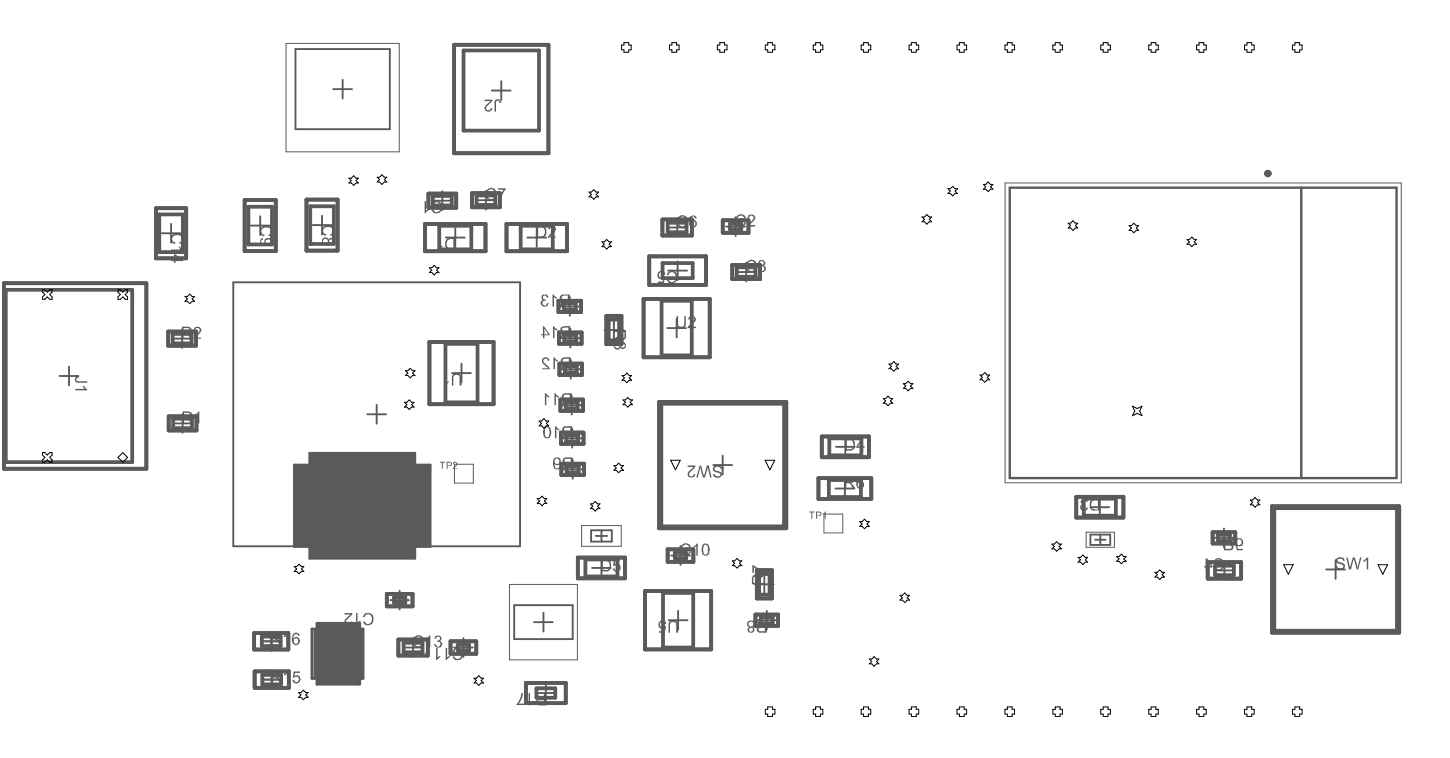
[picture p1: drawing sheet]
<svg xmlns="http://www.w3.org/2000/svg" width="256mm" height="134mm" viewBox="0 0 256 134" stroke-linecap="round" stroke-linejoin="round" font-family="sans-serif">
<g fill="none" stroke="#5a5a5a" stroke-width=".33">
<path d="M41.1 49.8h50.6v46.6h-50.6zM98.8 54.1h3.4M98.9 59.6h3.4M100.5 52.4v3.3M100.6 58v3.3M64.8 73.1h3.3M66.4 71.4v3.3M99 65.1h3.3M99.2 71.5h3.3M99.3 77.3h3.3M100.7 63.5v3.3M100.8 69.8v3.3"/>
<path d="M100.9 75.6v3.4M99.4 82.8h3.3M101 81.1v3.4M192.3 89.5h3.4M192.3 94.3h3.5v1.8h-3.5zM193.2 95.2h1.8M194 87.8v3.3M194.1 94.3v1.8M214.2 94.9h3.4M215.9 93.2v3.3M216 99v3.3M214.3 100.6h3.3"/>
</g>
<g fill="none" stroke="#5a5a5a" stroke-width=".66">
<path d="M98.5 53.1h4v2h-4zM98.6 58.6h4v2h-4zM99.5 53.5h2.1v1.1h-2.1zM99.5 59.1h2.1v1.1h-2.1zM98.7 64.1h4v2h-4zM98.8 70.5h4v2h-4zM98.9 76.3h4v2h-4zM99.6 64.6h2.1v1.1h-2.1zM99.8 70.9h2.1v1.1h-2.1zM99.9 76.8h2.1v1h-2.1zM99 81.8h4v2h-4zM100 82.2h2.1v1.1h-2.1z"/>
<path d="M189.8 87.6h8.4v3.7h-8.4zM191.2 88h5.6v3h-5.6zM213 99.2h5.9v2.9h-5.9zM213.9 93.9h4v2h-4zM214.3 99.8h3.3v1.6h-3.3zM214.8 94.3h2.1v1.1h-2.1z"/>
</g>
<path d="M191.6 93.9h5v2.6h-5z" fill="none" stroke="#5a5a5a" stroke-width=".18"/>
<g fill="#5a5a5a">
<path d="M97.5 57.5h.2l.4 .5h.2v.4l-.5-.4v1.6h-.3z"/>
<path d="M97.9 75.2h.2l.2 .3 .3 .2v.2l-.5-.3v1.7h-.2z"/>
<path d="M97.8 69.4h.2l.4 .5h.2v.3l-.5-.3v1.6h-.3z"/>
<path d="M96.1 69.4h.2l.3 .4 .3 .1v.3l-.5-.3v1.6h-.3z"/>
<path d="M97.6 63l.3 .1 .1 .3 .4 .1v.4l-.5-.4v1.6h-.3z"/>
<path d="M95.6 63.4a.73 .73 0 0 1 .8-.4 .73 .73 0 0 1 .6 .6l-.4 .1a.39 .39 0 0 0-.6-.3 .39 .39 0 0 0 0 .6l.9 .8 .1 .3h-1.4v-.1h1l-.2-.4a1.11 1.11 0 0 1-.8-1.2z"/>
<path d="M97.5 52h.1l.3 .3 .3 .2-.1 .2-.4-.3v1.7h-.2z"/>
<path d="M95.5 52.2a.74 .74 0 0 1 1.2 .1v.2h-.3a.35 .35 0 0 0-.3-.4 .35 .35 0 0 0-.3 .4 .35 .35 0 0 0 .4 .3l.1 .3a.41 .41 0 0 0-.6 .1 .41 .41 0 0 0 .2 .6 .41 .41 0 0 0 .5-.2l.1-.1h.3a.69 .69 0 0 1-1 .6 .69 .69 0 0 1-.2-1.1l.2-.1a.51 .51 0 0 1-.3-.7z"/>
<path d="M190.7 88.2a.66 .66 0 0 1 .7-.2 .66 .66 0 0 1 .5 .5h-.3a.35 .35 0 0 0-.4-.3 .35 .35 0 0 0-.3 .4 .35 .35 0 0 0 .5 .3v.2a.43 .43 0 0 0-.6 .3 .43 .43 0 0 0 .3 .5 .43 .43 0 0 0 .5-.4h.3a.67 .67 0 0 1-.9 .6 .67 .67 0 0 1-.3-1.1h.3l-.2-.2a.36 .36 0 0 1-.1-.6z"/>
<path d="M214.3 98.7a.97 .97 0 0 1 1.1-.2 .97 .97 0 0 1 .5 1 .96 .96 0 0 1-.6 1.1 .96 .96 0 0 1-1.1-.3l-.2-.4h.4a.64 .64 0 0 0 .6 .5 .64 .64 0 0 0 .6-.6 .77 .77 0 0 0-.1-.9 .77 .77 0 0 0-.9-.1l-.2 .4-.3-.1z"/>
<path d="M218 95.1a.75 .75 0 0 1 1.2 .2 .75 .75 0 0 1-.6 1.1l-.3-.2v.6h.9v.3h-1l-.3-1.1 .3-.1a.46 .46 0 0 0 .7 0 .46 .46 0 0 0-.1-.7 .36 .36 0 0 0-.5 0 .36 .36 0 0 0-.1 .3h-.3z"/>
<path d="M77.6 81.4h.9v.2h-.4v1.1h-.2v-1.1h-.3z"/>
<path d="M80 81.5h.1a.4 .4 0 0 1 .5 .1 .4 .4 0 0 1-.1 .6l-.4 .4 .6 .1h-.8v-.2l.4-.4a.25 .25 0 0 0 .2-.2 .25 .25 0 0 0-.2-.3 .25 .25 0 0 0-.2 .3h-.2z"/>
<path d="M142.8 90.2h.9v.2h-.4v1.1h-.2v-1.1h-.3z"/>
<path d="M145.1 90.6l.5-.4v1.3h-.1v-.9l-.3 .1z"/>
<path d="M99.2 58l.2-.2h.9v.7h-.6a.39 .39 0 0 1-.5-.1 .39 .39 0 0 1 0-.4zM98.9 57.8l-.1 .4 .2 .3 .4 .2-.8 .9h.4l.7-.9h.6v.9h.3v-2.1h-1.2z"/>
<path d="M96 58l.7 1h-.7zM95.8 57.5v1.5h-.4v.1h.4v.5h.2v-.5h1v-.1l-1.1-1.5z"/>
<path d="M99.5 75.6l.2-.2h.9v.7h-.9l-.2-.2zM99.2 75.4a.64 .64 0 0 0 .5 1l-.2 .1-.5 .8h.3l.7-.9h.6v.9h.3v-2.1h-1.3z"/>
<path d="M96.2 75.5a.43 .43 0 0 1 .6 0 .43 .43 0 0 1 .1 .5v.5a.42 .42 0 0 1-.4 .6 .42 .42 0 0 1-.4-.6zM95.9 75.4a1.71 1.71 0 0 0 .2 1.8 .72 .72 0 0 0 .8 0 .72 .72 0 0 0 .3-.7v-.1a1.19 1.19 0 0 0-.5-1.2h-.1a.46 .46 0 0 0-.6 .2z"/>
<path d="M99.4 69.8l.3-.2h.8v.7h-.6a.39 .39 0 0 1-.4-.1 .39 .39 0 0 1-.1-.4zM99.2 69.6l-.1 .4 .1 .4 .5 .1-.8 1h.3l.8-1h.5v1h.3v-2.1h-1.1z"/>
<path d="M99.6 81.1l.1-.2h1v.7h-1l-.1-.2zM99.3 80.9a.64 .64 0 0 0 .5 1l-.2 .1-.5 .8h.3l.7-.9h.6v.9h.3v-2.1h-1.3z"/>
<path d="M98 80.9a.49 .49 0 0 1 .7 .4 .49 .49 0 0 1-.6 .6l-.3-.4zM97.6 81l-.1 .4a1.21 1.21 0 0 0 .6 1.4h.3a.43 .43 0 0 0 .5-.4h-.3a.46 .46 0 0 1-.5 .2 .46 .46 0 0 1-.3-.6v-.1a.69 .69 0 0 0 1-.1 .69 .69 0 0 0-.1-1l-.1-.1h-.5z"/>
<path d="M99.2 63.4l.3-.1h.8v.7h-.6a.39 .39 0 0 1-.4-.1 .39 .39 0 0 1-.1-.5zM99 63.3l-.1 .4 .2 .3 .4 .2-.8 .9h.4l.7-.9h.5v.9h.4v-2.1h-1.2z"/>
<path d="M99.2 52.2l1-.1v.8l-.9-.1a.33 .33 0 0 1-.3-.2 .33 .33 0 0 1 .2-.4zM98.8 52.2a.64 .64 0 0 0 .5 .9l-.3 .3-.4 .7h.3l.7-1h.6v1h.3v-2.1h-1.1a.46 .46 0 0 0-.6 .2z"/>
<path d="M192.6 88.4l.4-.2h.7v1.7h-.5a.84 .84 0 0 1-.6-1.4zM192.4 88.3v.1a1.04 1.04 0 0 0 .5 1.7h1.1v-2.2h-1z"/>
<path d="M212.9 98.9l.7 1h-.7zM212.7 98.5v1.4h-.3v.2h.3v.5h.2v-.5h1v-.2l-1-1.4z"/>
<path d="M216.1 96.1h.6a.37 .37 0 0 1 .6 .3 .37 .37 0 0 1-.5 .4h-.7zM215.9 95v2.1h.9a.57 .57 0 0 0 .8-.5 .57 .57 0 0 0-.6-.6l.8-1h-.4l-.7 .9h-.6v-.9z"/>
<path d="M79 81.6v.5l.3-.1a.22 .22 0 0 0 .2-.2 .22 .22 0 0 0-.2-.2zM78.8 81.4h.5a.39 .39 0 0 1 .4 .5 .39 .39 0 0 1-.5 .3h-.2v.5h-.2z"/>
<path d="M144.1 90.4v.5l.4-.1a.22 .22 0 0 0 .2-.2 .22 .22 0 0 0-.2-.2zM144 90.2h.5a.39 .39 0 0 1 .4 .5 .39 .39 0 0 1-.5 .3h-.3v.5h-.1z"/>
</g>
<g fill="none" stroke="#5a5a5a" stroke-width=".33">
<path d="M86.8 16h3.3M88.4 14.3v3.3M30.2 39.5v3.3M44.2 39.8h3.4M45.9 38.1v3.4M55.1 39.7h3.4M56.8 38v3.4M76.4 35.4h3.3M78 33.7v3.4M84.1 35.3h3.3M85.7 33.7v3.3M119.4 38.5v3.3"/>
<path d="M128.1 40h3.3M129.8 38.3v3.3M28.5 41.1h3.3M30.5 59.7h3.3M32.1 58.1v3.3M78.6 41.9h3.4M80.3 40.2v3.4M93 41.9h3.3M94.7 40.2v3.4M106.6 58.2h3.3M108.3 56.5v3.4M117.7 57.9h3.3"/>
<path d="M117.8 40.1h3.3M117.9 47.7h3.3M119.4 56.2v3.3M119.5 46.1v3.3M130 48h3.3M131.6 46.3v3.3M10.5 66.3h3.3M12.2 64.7v3.3M30.5 74.7h3.4M32.2 73v3.3M79.7 65.8h3.4M81.4 64.1v3.4"/>
<path d="M147.4 78.8h3.4M149.1 77.2v3.3M106.1 98.5v3.3M118.4 98h3.3M120 96.3v3.4M125.8 82h3.3M127.5 80.4v3.3M147.4 86.2h3.3M149 84.5v3.3M235.6 98.8v3.3M46.2 113.1h3.3M46.3 119.9h3.3"/>
<path d="M47.8 111.5v3.3M47.9 118.2v3.3M68.8 105.9h3.4M70.5 104.2v3.3M71.2 114.2h3.3M72.9 112.6v3.3M80.1 114.2h3.3M81.7 112.6v3.3M104.4 100.2h3.3M117.9 109.4h3.4M119.6 107.7v3.4M133.2 103.1h3.3"/>
<path d="M133.6 109.4h3.3M134.8 101.4v3.3M135.2 107.7v3.4M233.9 100.4h3.4M94.6 122.2h3.3M96.3 120.6v3.3"/>
</g>
<g fill="#5a5a5a">
<path d="M55.9 110h7.5v1h.6v8.7h-.6v1h-7.5v-1h-.6v-8.7h.6z"/>
<path d="M51.8 82h2.7v-2h18.5v2h2.7v14.4h-2.7v2.1h-18.5v-2.1h-2.7z"/>
</g>
<g fill="none" stroke="#5a5a5a" stroke-width=".66">
<path d="M80.1 7.9h16.6v19.1h-16.6zM81.8 8.9h13.3v14.1h-13.3zM27.5 36.7h5.3v8.9h-5.3zM28.1 37.8h4.2v6.7h-4.2zM43.2 35.3h5.4v9h-5.4zM43.8 36.5h4.2v6.6h-4.2zM54.1 35.2h5.5v9h-5.5zM54.7 36.4h4.2v6.6h-4.2zM75 39.5h10.6v4.8h-10.6zM75.6 34.2h4.9v2.4h-4.9zM76.4 34.6h3.3v1.6h-3.3zM77.5 39.8h5.6v4.2h-5.6z"/>
<path d="M83.3 34.1h4.9v2.5h-4.9zM84.1 34.5h3.3v1.6h-3.3zM89.3 39.5h10.7v4.8h-10.7zM91.8 39.8h5.7v4.2h-5.7zM116.8 38.7h5.2v2.8h-5.2zM117.8 39.3h3.3v1.7h-3.3zM127.5 38.9h4.5v2.2h-4.5zM128.8 39.5h2v1h-2zM.7 50h25.1v32.7h-25.1zM1 51.1h22.3v30.4h-22.3zM29.7 58.5h4.9v2.5h-4.9zM30.5 58.9h3.3v1.7h-3.3z"/>
<path d="M107 55.7h2.6v5h-2.6zM107.4 56.4h1.8v3.6h-1.8zM113.5 52.7h11.7v10.3h-11.7zM114.5 45.2h10v5h-10zM116.7 53.1h5.3v9.6h-5.3zM116.9 46.4h5.3v2.7h-5.3zM129.2 46.7h4.9v2.5h-4.9zM130 47.2h3.3v1.6h-3.3zM29.8 73.4h4.9v2.5h-4.9zM30.5 73.9h3.4v1.6h-3.4zM75.7 60.3h11.4v11h-11.4zM78.6 60.7h5.6v10.3h-5.6z"/>
<path d="M116.3 70.9h22.4v22.3h-22.4zM116.7 71.2h21.6v21.6h-21.6zM145 77h8.3v3.7h-8.3zM146.3 77.3h5.6v3h-5.6zM101.9 98.4h8.3v3.6h-8.3zM103.3 98.7h5.6v3h-5.6zM117.8 96.9h4.5v2.2h-4.5zM119 97.5h2v1h-2zM144.4 84.3h9.3v3.7h-9.3zM146.2 84.7h5.7v3h-5.7zM224.4 89.3h22.4v22.3h-22.4zM224.8 89.6h21.6v21.7h-21.6z"/>
<path d="M44.8 111.7h6.1v2.9h-6.1zM44.9 118.4h6v2.9h-6zM46.2 112.3h3.3v1.7h-3.3zM46.3 119h3.3v1.7h-3.3zM68.2 104.8h4.6v2.2h-4.6zM69.5 105.4h2v1h-2zM70.3 112.8h5.2v2.8h-5.2zM71.2 113.4h3.3v1.6h-3.3zM79.5 113.1h4.5v2.2h-4.5zM80.7 113.7h2v1h-2zM113.8 104.3h11.6v10.3h-11.6zM116.9 104.6h5.4v9.6h-5.4z"/>
<path d="M133.3 108.4h3.9v2h-3.9zM133.5 100.6h2.7v5h-2.7zM133.9 101.2h1.8v3.7h-1.8zM134.2 108.9h2.1v1.1h-2.1zM92.8 120.5h7v3.5h-7zM94.6 121.4h3.3v1.7h-3.3z"/>
<circle cx="223.6" cy="30.6" r=".33"/>
</g>
<g fill="none" stroke="#5a5a5a" stroke-width=".18">
<path d="M50.5 7.7h19.9v19.1h-19.9zM177.3 32.3h69.9v52.9h-69.9zM55.5 80.8h16.8v16.8h-16.8zM55.5 93.1h-.7v3.2h.7M55.5 82.2h-.7v3.1h.7M62.9 97.6a1.01 1.01 0 0 1 1-1 1.01 1.01 0 0 1 1 1M72.3 93.1h.7v3.2h-.7M72.3 82.2h.7v3.1h-.7M80.2 81.9h3.3v3.3h-3.3zM102.6 92.7h7v3.7h-7zM145.3 90.7h3.4v3.3h-3.4zM56.2 114.3a1.01 1.01 0 0 1 1 1 1.01 1.01 0 0 1-1 1"/>
<path d="M56.2 111.8h7v7h-7zM89.9 103.1h11.9v13.3h-11.9z"/>
<circle cx="57.2" cy="117.5" r=".25"/>
</g>
<path d="M52.1 8.7h16.7v14.1h-16.7zM58.8 15.7h3.3M60.4 14.1v3.3M104.3 93.5h3.6v2h-3.6zM105.1 94.5h2M106.1 93.5v2M90.7 106.7h10.3v6h-10.3zM94.2 109.7h3.3M95.9 108.1v3.3" fill="none" stroke="#5a5a5a" stroke-width=".33"/>
<path d="M51.9 82h2.7v-2h18.6v2h2.7v14.4h-2.7v2.1h-18.6v-2.1h-2.7zM55.9 110h7.5v1h.6v8.7h-.6v1h-7.5v-1h-.9v-8.7h.9z" fill="none" stroke="#5a5a5a" stroke-width=".51"/>
<path d="M178.1 33.1h68.2v51.2h-68.2zM229.5 33.1v51.2" fill="none" stroke="#5a5a5a" stroke-width=".42"/>
<path d="M68.6 94.5l2.8 2.8M68.6 95.9h2.8M70 94.5v2.8M71.4 94.5l-2.8 2.8" fill="none" stroke="#5a5a5a" stroke-width=".25"/>
<g fill="#5a5a5a">
<path d="M93.2 122.2h.3v1.7l.5-.3v.3l-.4 .2-.2 .3h-.2z"/>
<path d="M92 122.2l.2 .1a1.74 1.74 0 0 1-.4 1.3v.2l-.3 .3h1.1v.3h-1.5l.7-1.2z"/>
<path d="M119.4 55.8h.2v1.1a.57 .57 0 0 0 .3 .7 .57 .57 0 0 0 .6-.1l.2-.2v-1.5h.3v1.1a.83 .83 0 0 1-1.1 1l-.2-.1a.64 .64 0 0 1-.3-.9z"/>
<path d="M121.6 55.8a.77 .77 0 0 1 1.1 .6v.3l-1.1 .9h1.1v.3h-1.4l.1-.4 .3-.3a.98 .98 0 0 0 .7-1.1h-.1a.4 .4 0 0 0-.4-.1 .4 .4 0 0 0-.3 .4h-.2z"/>
<path d="M77.3 41.9h.2v1.7l.5-.3v.3l-.4 .2-.2 .3h-.1z"/>
<path d="M118 109.7h.1a.87 .87 0 0 1 1-.2 .87 .87 0 0 1 .5 .9v1.2h-.3v-1.2a.58 .58 0 0 0-.6-.7 .58 .58 0 0 0-.5 .7v1.2h-.3z"/>
<path d="M116.2 109.7a.7 .7 0 0 1 .7-.3 .7 .7 0 0 1 .6 .5v.2h-.3a.45 .45 0 0 0-.6-.4 .45 .45 0 0 0 0 .8l.1 .2h.3l.2-.3 .3 .1-.3 1.1h-1v-.3h.9l.1-.5a.67 .67 0 0 1-.9-.1 .67 .67 0 0 1-.1-.9z"/>
<path d="M125.9 82.3h.1a1.27 1.27 0 0 1 1.2 0l.3 .5h-.4a.37 .37 0 0 0-.1-.4 .37 .37 0 0 0-.4 0h-.1a.35 .35 0 0 0-.5 .3 .35 .35 0 0 0 .5 .3 .89 .89 0 0 1 .9 .7 .83 .83 0 0 1-.8 .6 .83 .83 0 0 1-.8-.7h.2a.53 .53 0 0 0 .5 .5 .53 .53 0 0 0 .5-.4v-.1l-.2-.2a.95 .95 0 0 1-1-.5l-.1-.2z"/>
<path d="M123.4 82.1h.3l.5 1.9 .5-1.9h.3l.5 2.1h-.2l-.4-1.8-.6 1.8h-.3l-.5-1.8-.4 1.8h-.3z"/>
<path d="M121.3 82.1h1.4v.3l-.4 .4a1.02 1.02 0 0 0-.7 1 .48 .48 0 0 0 .4 .2 .48 .48 0 0 0 .4-.4h.3a.69 .69 0 0 1-1 .6 .69 .69 0 0 1-.3-1l.9-.8h-1z"/>
<path d="M131.9 46a.98 .98 0 0 1 1.5 .3v.2l-.3 .1a.65 .65 0 0 0-.7-.5 .65 .65 0 0 0-.5 .7 .73 .73 0 0 0 .2 .8 .73 .73 0 0 0 .9 0l.1-.4 .4 .2a1.02 1.02 0 0 1-1.8 .2 1.89 1.89 0 0 1 .2-1.6z"/>
<path d="M133.9 46a.67 .67 0 0 1 .8 0 .67 .67 0 0 1 .2 .7l-.2 .1a.65 .65 0 0 1 .2 1.1 .65 .65 0 0 1-1.1-.3l-.1-.2h.3a.43 .43 0 0 0 .4 .4 .43 .43 0 0 0 .4-.4 .43 .43 0 0 0-.3-.4h-.3v-.3a.33 .33 0 0 0 .4-.2 .33 .33 0 0 0-.1-.4 .33 .33 0 0 0-.4 .1l-.1 .3-.3-.1z"/>
<path d="M79.8 66.1h.1a.87 .87 0 0 1 1-.2 .87 .87 0 0 1 .5 .9v1.2h-.3v-1.2a.58 .58 0 0 0-.6-.7 .58 .58 0 0 0-.5 .7v1.2h-.3z"/>
<path d="M78.4 65.9h.2v1.7l.5-.4v.3l-.3 .2-.3 .3h-.1z"/>
<path d="M13.3 66.6l.1-.2 .5-.1v.4a.33 .33 0 0 0-.5 .3 .33 .33 0 0 0 .5 .2h1.5v.3h-1.5a.6 .6 0 0 1-.6-.3 .6 .6 0 0 1 0-.6z"/>
<path d="M13.3 68.6h1.6l-.3-.3v-.2h.3l.1 .2 .4 .4v.2h-2.1z"/>
<path d="M34.3 57.8a.68 .68 0 0 1 .9-.1 .68 .68 0 0 1 .2 .8l-1 1.1h1.1v.1h-1.4l.3-.5a1.57 1.57 0 0 0 .8-1.1 .44 .44 0 0 0-.4-.2 .44 .44 0 0 0-.4 .4l-.2-.1z"/>
<path d="M30.3 41.6a1.44 1.44 0 0 1 2 .1 .92 .92 0 0 1-.6 1.3l-.1-.3a.65 .65 0 0 0 .5-.7 .65 .65 0 0 0-.7-.5 .73 .73 0 0 0-.9 .2 .73 .73 0 0 0 0 .9l.4 .1-.1 .4a1.12 1.12 0 0 1-.6-1.3z"/>
<path d="M30.2 44h1.7l-.4-.4 .3-.1 .2 .3 .3 .3v.2h-2.1z"/>
<path d="M34.4 73.1l.4-.2 .1-.2 .3-.1v2.1h-.3v-1.6l-.5 .3z"/>
<path d="M64.3 108.2l.2-.1a1.06 1.06 0 0 1 1.1 .3 1.06 1.06 0 0 1 .2 1.1 .96 .96 0 0 1-.7 .7 .96 .96 0 0 1-.9-.3l-.1-.2 .2-.1a.65 .65 0 0 0 .8 .5 .65 .65 0 0 0 .5-.8 .73 .73 0 0 0-.2-.8 .73 .73 0 0 0-.9 0l-.2 .4-.3-.1z"/>
<path d="M62.8 108.1h.3v1.7l.5-.3v.2l-.4 .2-.2 .3h-.2z"/>
<path d="M60.8 108.1h1.3l-.1 .5-.6 .5a.47 .47 0 0 0-.4 .6 .47 .47 0 0 0 .5 .4l.3-.2v-.2h.3a.71 .71 0 0 1-.6 .5 .71 .71 0 0 1-.7-.4 1.38 1.38 0 0 1 .9-1.2l.1-.2h-1z"/>
<path d="M120.3 96.1a.98 .98 0 0 1 1.5 .2v.2l-.2 .1a.65 .65 0 0 0-.8-.5 .65 .65 0 0 0-.5 .7 .73 .73 0 0 0 .2 .8 .73 .73 0 0 0 .9 .1l.2-.5 .3 .2a1.02 1.02 0 0 1-1.8 .2 1.89 1.89 0 0 1 .2-1.5z"/>
<path d="M122.3 96.4l.4-.2 .2-.3h.2v2.1h-.3v-1.7l-.4 .3z"/>
<path d="M50.1 118.9h.2l.4-.5h.2v2.1h-.3v-1.6l-.5 .3z"/>
<path d="M51.8 118.4h1.1v.3h-.8l-.2 .5a.73 .73 0 0 1 .8 0 .73 .73 0 0 1 .3 .8 .73 .73 0 0 1-.7 .6 .73 .73 0 0 1-.7-.6h.2a.47 .47 0 0 0 .7 .2 .47 .47 0 0 0 .1-.7l-.6-.1-.1 .1h-.3z"/>
<path d="M50 112.1l.5-.2v-.2l.3-.1v2.1h-.3v-1.6l-.5 .3z"/>
<path d="M73.1 112.3a.98 .98 0 0 1 1.5 .2v.2l-.2 .1a.65 .65 0 0 0-.8-.5 .65 .65 0 0 0-.5 .7 .73 .73 0 0 0 .3 .9 .73 .73 0 0 0 .8 0l.2-.4 .3 .1a1.02 1.02 0 0 1-1.8 .2 1.89 1.89 0 0 1 .2-1.5z"/>
<path d="M75.1 112.6l.4-.2 .2-.3h.2v2.1h-.2v-1.7l-.5 .4z"/>
<path d="M76.8 112.3a.65 .65 0 0 1 .7-.2 .65 .65 0 0 1 .4 .8l-.3 .1a.66 .66 0 0 1 .3 .9 .66 .66 0 0 1-.9 .3l-.4-.4v-.2h.2a.44 .44 0 0 0 .6 .4 .44 .44 0 0 0 .3-.5 .44 .44 0 0 0-.6-.3l.1-.2a.35 .35 0 0 0 .4-.3 .35 .35 0 0 0-.3-.4 .35 .35 0 0 0-.4 .3h-.2z"/>
<path d="M80.1 114.4l.2-.1a1.06 1.06 0 0 1 1.1 .3 1.06 1.06 0 0 1 .3 1.1 .96 .96 0 0 1-.8 .7 .96 .96 0 0 1-.9-.3l-.1-.3 .2-.1a.65 .65 0 0 0 .8 .5 .65 .65 0 0 0 .5-.7 .72 .72 0 0 0-.3-.9 .72 .72 0 0 0-.9 .1l-.1 .4-.3-.1z"/>
<path d="M78.6 114.3h.3v1.7l.5-.3v.2l-.4 .2-.2 .3h-.2z"/>
<path d="M76.9 114.3h.3v1.7l.5-.3v.2l-.6 .5h-.2z"/>
<path d="M108.4 60.5l.5-.2v.3a.43 .43 0 0 0-.4 .4 .43 .43 0 0 0 .3 .4 .43 .43 0 0 0 .5-.3v-.3h.3a.33 .33 0 0 0 .1 .4 .33 .33 0 0 0 .5-.1 .33 .33 0 0 0-.1-.4l-.3-.1 .2-.3a.63 .63 0 0 1 .4 .8 .63 .63 0 0 1-.8 .4l-.1-.2a.66 .66 0 0 1-1 .3 .66 .66 0 0 1-.1-1z"/>
<path d="M76.4 35.6l.2-.1a1.06 1.06 0 0 1 1.1 .2 1.06 1.06 0 0 1 .2 1.1 .96 .96 0 0 1-.7 .8 .96 .96 0 0 1-1-.3v-.3l.2-.1a.65 .65 0 0 0 .8 .5 .65 .65 0 0 0 .5-.7 .73 .73 0 0 0-.3-.9 .73 .73 0 0 0-.8 0l-.2 .4h-.3z"/>
<path d="M74.9 35.5h.2v1.7l.6-.4v.3l-.4 .2-.2 .3h-.2z"/>
<path d="M86 33.4a.98 .98 0 0 1 1.5 .2v.2l-.3 .1a.65 .65 0 0 0-.7-.5 .65 .65 0 0 0-.5 .7 .73 .73 0 0 0 .2 .9 .73 .73 0 0 0 .9 0l.1-.4 .4 .1a1.02 1.02 0 0 1-1.8 .2 1.89 1.89 0 0 1 .2-1.5z"/>
<path d="M87.8 33.2h1.4v.3l-.6 .8-.2 1h-.3l.1-.6 .3-.8 .3-.4h-1z"/>
<path d="M96.9 40a.68 .68 0 0 1 .8-.1 .68 .68 0 0 1 .3 .8l-.5 .5-.5 .4v.1h1.1v.2h-1.5l.4-.5a1.57 1.57 0 0 0 .8-1.1 .44 .44 0 0 0-.5-.3 .44 .44 0 0 0-.3 .5l-.3-.1z"/>
<path d="M119.7 38.2a.98 .98 0 0 1 1.5 .2v.2l-.2 .1a.65 .65 0 0 0-.8-.5 .65 .65 0 0 0-.5 .7 .73 .73 0 0 0 .2 .9 .73 .73 0 0 0 .9 0l.2-.4 .3 .1a1.02 1.02 0 0 1-1.8 .2 1.89 1.89 0 0 1 .2-1.5z"/>
<path d="M117.9 47.9l.2-.1a1.06 1.06 0 0 1 1.1 .3 1.06 1.06 0 0 1 .2 1.1 .96 .96 0 0 1-.7 .7 .96 .96 0 0 1-.9-.3l-.1-.3h.2a.65 .65 0 0 0 .8 .5 .65 .65 0 0 0 .5-.8 .73 .73 0 0 0-.3-.8 .73 .73 0 0 0-.8 0l-.2 .4-.3-.1z"/>
<path d="M116.1 48.1a.7 .7 0 0 1 .7-.4 .7 .7 0 0 1 .5 .5v.2h-.2a.45 .45 0 0 0-.7-.3 .45 .45 0 0 0 0 .7l.2 .2h.2l.3-.3 .2 .1-.2 1.1h-1v-.2h.8l.1-.6a.67 .67 0 0 1-.9-.1 .67 .67 0 0 1 0-.8z"/>
<path d="M235.7 98.6a.83 .83 0 0 1 1.4 .2l.1 .1h-.3a.53 .53 0 0 0-.4-.4 .53 .53 0 0 0-.6 .3v.2l.3 .2a.95 .95 0 0 1 1 .5 .68 .68 0 0 1-.9 .7h-.4l-.1-.1a.34 .34 0 0 1-.2-.5h.2a.55 .55 0 0 0 .6 .5 .55 .55 0 0 0 .5-.6l-.2-.2a.95 .95 0 0 1-1-.5z"/>
<path d="M237.4 98.3h.3l.4 1.9 .5-1.9h.4l.5 1.9 .4-1.9h.3l-.6 2.1h-.3l-.5-1.8-.5 1.8h-.3z"/>
<path d="M240.5 98.8l.6-.3v-.2h.2v2.1h-.2v-1.6l-.4 .3h-.2z"/>
<path d="M108.4 98.7h1v.2h-.9v.6a.7 .7 0 0 1 .9 .3 .7 .7 0 0 1-.4 1 .7 .7 0 0 1-.9-.5l.3-.1a.45 .45 0 0 0 .6 .4 .45 .45 0 0 0 .2-.7l-.2-.1a.38 .38 0 0 0-.3-.2 .38 .38 0 0 0-.3 .3l-.3-.1z"/>
<path d="M132.7 99.7h.3l.1 .2 1.1 .5h.6v.4l-.4-.1a2.36 2.36 0 0 1-1.4-.7v1h-.3z"/>
<path d="M46 40.2a1.44 1.44 0 0 1 2 .2 .92 .92 0 0 1-.6 1.3l-.1-.3a.65 .65 0 0 0 .5-.8 .65 .65 0 0 0-.7-.5 .73 .73 0 0 0-.8 .3 .73 .73 0 0 0-.1 .8l.5 .2-.2 .3a1.12 1.12 0 0 1-.6-1.2z"/>
<path d="M56.9 40.1a1.44 1.44 0 0 1 2 .2 .92 .92 0 0 1-.6 1.3l-.1-.3a.65 .65 0 0 0 .5-.7 .65 .65 0 0 0-.7-.6 .73 .73 0 0 0-.8 .3 .73 .73 0 0 0-.1 .8l.5 .2-.2 .4a1.12 1.12 0 0 1-.6-1.3z"/>
<path d="M87.3 17.7a.69 .69 0 0 1 1.1 .5h-.3a.32 .32 0 0 0-.3-.5 .32 .32 0 0 0-.3 .5v1.5h-.3z"/>
<path d="M85.5 17.6h1.4l-.6 .8a.67 .67 0 0 0-.4 1h.5l.2-.1v-.3l.2 .1a.67 .67 0 0 1-.8 .6 .67 .67 0 0 1-.5-.9l1.1-1h-1.1z"/>
<path d="M130 38a.98 .98 0 0 1 1.5 .3v.1l-.2 .1a.65 .65 0 0 0-.8-.5 .65 .65 0 0 0-.5 .8 .73 .73 0 0 0 .2 .8 .73 .73 0 0 0 .9 0l.2-.4 .3 .2a1.02 1.02 0 0 1-1.8 .1 1.89 1.89 0 0 1 .2-1.5z"/>
<path d="M132 37.9a.77 .77 0 0 1 1.2 .5l-.1 .4-1 .9h1.1v.3h-1.4l.1-.4 .3-.3a.98 .98 0 0 0 .7-1.1h-.1a.4 .4 0 0 0-.4-.1 .4 .4 0 0 0-.3 .3h-.2z"/>
<path d="M94.8 123.7a.43 .43 0 0 0 .5 .5h.6v-.7h-.9zM94.3 122.2h.4l.7 1.1h.5v-1.1h.4v2.2h-1a.61 .61 0 0 1-.7-.4 .61 .61 0 0 1 .4-.7z"/>
<path d="M79 42.3a1.15 1.15 0 0 0 .1 1.5h.9v-1.6zM78.7 42.2l.3-.2 1.3-.1v2.2h-.8a1.17 1.17 0 0 1-.8-1.9z"/>
<path d="M133.8 110.8a.36 .36 0 0 0 .1 .4 .36 .36 0 0 0 .3 .1h.7v-.6h-.9zM133.3 109.5h.3l.7 .9h.6v-.9h.3v2.1h-1a.57 .57 0 0 1-.7-.4 .57 .57 0 0 1 .6-.7z"/>
<path d="M132.1 111.1a.36 .36 0 0 0 .7 0 .36 .36 0 0 0-.7 0zM132.1 109.7a.46 .46 0 0 0 0 .8 .46 .46 0 0 0 .7-.2 .46 .46 0 0 0-.3-.6zM132 109.6a.84 .84 0 0 1 1.1 .3v.5l-.3 .2a.58 .58 0 0 1 .2 .8 .58 .58 0 0 1-.9 .1 .45 .45 0 0 1-.2-.4 .45 .45 0 0 1 .3-.4 .68 .68 0 0 1-.2-1.1z"/>
<path d="M32.4 57.9v.6h.6a.36 .36 0 0 0 .5-.2 .36 .36 0 0 0-.4-.4zM32.1 57.6h1a.61 .61 0 0 1 .6 .5 .61 .61 0 0 1-.4 .7l.7 .9h-.4l-.7-.9h-.5v.9h-.3z"/>
<path d="M30.9 45.1v.7h1zM30.7 44.9h.2l1.4 1v.1h-1.4v.4h-.2v-.4h-.5v-.2h.5z"/>
<path d="M32.5 72.8v.7h.6a.36 .36 0 0 0 .5-.3 .36 .36 0 0 0-.5-.4zM32.2 72.6h.9a.61 .61 0 0 1 .7 .4 .61 .61 0 0 1-.4 .8l.7 .9h-.4l-.7-.9h-.5v.9h-.3z"/>
<path d="M124.1 96.3v.2a1.24 1.24 0 0 0 .2 1.3h.1a.89 .89 0 0 0 .5-1.2v-.2a.39 .39 0 0 0-.4-.3 .39 .39 0 0 0-.4 .2zM123.8 96.2a.68 .68 0 0 1 .8-.3 .68 .68 0 0 1 .5 .7 1.02 1.02 0 0 1-.5 1.4h-.1a.6 .6 0 0 1-.7-.7z"/>
<path d="M48.2 118.6v.7h.6a.36 .36 0 0 0 .5-.3 .36 .36 0 0 0-.4-.4zM47.9 118.4h1a.61 .61 0 0 1 .6 .4 .61 .61 0 0 1-.4 .7l.7 1h-.3l-.8-1h-.5v1h-.3z"/>
<path d="M48.1 111.9v.6h.6a.36 .36 0 0 0 .5-.3 .36 .36 0 0 0-.4-.3zM47.8 111.6h1a.61 .61 0 0 1 .7 .5 .61 .61 0 0 1-.5 .7l.7 .9h-.3l-.8-.9h-.5v.9h-.3z"/>
<path d="M51.7 111.8a.64 .64 0 0 1 .7-.2 .64 .64 0 0 1 .4 .5l-.2 .1a.38 .38 0 0 0-.4-.3 .38 .38 0 0 0-.4 .4l-.1 .3a.68 .68 0 0 1 1.1 .1 .68 .68 0 0 1-.3 1 .68 .68 0 0 1-.9-.5 1.67 1.67 0 0 1 .1-1.4zM51.8 112.8a.46 .46 0 0 0 .1 .6 .46 .46 0 0 0 .7-.1 .46 .46 0 0 0-.2-.6 .46 .46 0 0 0-.6 .1z"/>
<path d="M109.5 58.5v.6a.37 .37 0 0 0 .2 .6 .37 .37 0 0 0 .4-.5v-.7zM108.3 58.2h2.1v1a.57 .57 0 0 1-.4 .8 .57 .57 0 0 1-.7-.6l-1 .8v-.4l.9-.7v-.6h-.9z"/>
<path d="M94.9 40v1.7h.7a.32 .32 0 0 0 .4-.4 .86 .86 0 0 0-.6-1.3zM94.7 39.8h.7a1.09 1.09 0 0 1 1 .8 1.09 1.09 0 0 1-.4 1.1l-.1 .2h-1.2z"/>
<path d="M121.7 38.2a.74 .74 0 0 1 1.2 .3h-.2a.43 .43 0 0 0-.6-.3 .43 .43 0 0 0-.3 .5v.3a.64 .64 0 0 1 1 0 .64 .64 0 0 1-.1 1 .75 .75 0 0 1-.9 0 .75 .75 0 0 1-.2-.8l-.1-.1zM121.9 39.1a.47 .47 0 0 0 .1 .7 .47 .47 0 0 0 .7-.2v-.1a.43 .43 0 0 0-.3-.5 .43 .43 0 0 0-.5 .1z"/>
<path d="M106.3 98.9v1.6h.5a.46 .46 0 0 0 .6-.2 .91 .91 0 0 0-.4-1.4zM106.1 98.7h.7a1.01 1.01 0 0 1 .9 1.5 .63 .63 0 0 1-.9 .6h-.7z"/>
<path d="M133 101.8l-.1 1h.7v-.6a.37 .37 0 0 0-.2-.5 .37 .37 0 0 0-.4 .1zM132.8 101.5a.65 .65 0 0 1 1 .5l1-.8v.3l-1 .8v.5h1v.3h-2.2v-1.1z"/>
<path d="M149.4 77.6v1.6h.5a.84 .84 0 0 0 .7-.6 .84 .84 0 0 0-.4-.9zM149.1 77.4h.8a.98 .98 0 0 1 .9 1.3 .88 .88 0 0 1-.9 .8h-.8z"/>
<path d="M152 77.8l-.7 .9h.7zM152 77.4h.2v1.3h.3v.3h-.3v.5h-.2v-.5h-.9v-.3z"/>
<path d="M149.3 84.3v.7h.6a.37 .37 0 0 0 .5-.3 .37 .37 0 0 0-.4-.4zM149 84.1h1a.57 .57 0 0 1 .7 .4 .57 .57 0 0 1-.6 .7l.8 1h-.4l-.6-1h-.6v1h-.3z"/>
<path d="M151.2 84.2a.74 .74 0 0 1 1.2 .4h-.2a.43 .43 0 0 0-.6-.4 .43 .43 0 0 0-.3 .5v.4a.64 .64 0 0 1 1-.1 .64 .64 0 0 1-.1 1v.1a.75 .75 0 0 1-.9-.1 .75 .75 0 0 1-.2-.8h-.1zM151.4 85.2a.47 .47 0 0 0 .1 .7 .47 .47 0 0 0 .7-.2v-.2a.43 .43 0 0 0-.3-.5 .43 .43 0 0 0-.5 .2z"/>
<path d="M46.9 42.3a.49 .49 0 0 0 .4 .8 .49 .49 0 0 0 .5-.7l-.3-.2zM46 42.2l.4-.2-.1 .2a.46 .46 0 0 0-.2 .6 .46 .46 0 0 0 .6 .3h.1a.69 .69 0 0 1 .1-1 .69 .69 0 0 1 .9 .1 .78 .78 0 0 1 0 .9 .78 .78 0 0 1-.9 .2h-.1a.78 .78 0 0 1-.8-.3 .78 .78 0 0 1 0-.8z"/>
<path d="M58 42.6a.36 .36 0 0 0 .7 0 .36 .36 0 0 0-.7 0zM57.1 42.2v.1a.42 .42 0 0 0 .2 .7 .42 .42 0 0 0 .5-.4 .42 .42 0 0 0-.5-.4zM56.9 42.1a.7 .7 0 0 1 1.1 .1 .54 .54 0 0 1 .8-.1 .54 .54 0 0 1 0 .8 .45 .45 0 0 1-.4 .3 .45 .45 0 0 1-.4-.4 .63 .63 0 0 1-.8 .5 .63 .63 0 0 1-.4-.9z"/>
</g>
<g fill="none" stroke="#000" stroke-width=".18">
<path d="M109.6 7.9h.5v-.4h.8v.4h.4v.9h-.4v.4h-.8v-.4h-.5zM118.1 7.9h.4v-.4h.9v.4h.4v.9h-.4v.4h-.9v-.4h-.4zM126.5 7.9h.5v-.4h.8v.4h.4v.9h-.4v.4h-.8v-.4h-.5zM135 7.9h.4v-.4h.9v.4h.4v.9h-.4v.4h-.9v-.4h-.4zM143.4 7.9h.5v-.4h.8v.4h.4v.9h-.4v.4h-.8v-.4h-.5zM151.9 7.9h.4v-.4h.9v.4h.4v.9h-.4v.4h-.9v-.4h-.4zM160.4 7.9h.4v-.4h.8v.4h.4v.9h-.4v.4h-.8v-.4h-.4zM168.8 7.9h.4v-.4h.9v.4h.4v.9h-.4v.4h-.9v-.4h-.4zM177.3 7.9h.4v-.4h.8v.4h.5v.9h-.5v.4h-.8v-.4h-.4zM185.7 7.9h.4v-.4h.9v.4h.4v.9h-.4v.4h-.9v-.4h-.4zM194.2 7.9h.4v-.4h.8v.4h.5v.9h-.5v.4h-.8v-.4h-.4zM202.6 7.9h.4v-.4h.9v.4h.4v.9h-.4v.4h-.9v-.4h-.4z"/>
<path d="M211.1 7.9h.4v-.4h.8v.4h.5v.9h-.5v.4h-.8v-.4h-.4zM219.5 7.9h.4v-.4h.9v.4h.4v.9h-.4v.4h-.9v-.4h-.4zM228 7.9h.4v-.4h.8v.4h.5v.9h-.5v.4h-.8v-.4h-.4zM61.5 31.4h.5l.4-.4 .4 .4h.4l-.4 .5 .4 .4h-.4l-.4 .4-.4-.4h-.5l.5-.4zM66.5 31.3h.4l.5-.5 .4 .5h.4l-.4 .4 .4 .4h-.4l-.4 .4-.5-.4h-.4l.4-.4zM103.9 33.9h.4l.4-.4 .5 .4h.4l-.4 .4 .4 .4h-.4l-.5 .4-.4-.4h-.4l.4-.4zM162.6 38.3h.5l.4-.4 .4 .4h.4l-.4 .4 .4 .4h-.4l-.4 .4-.4-.4h-.5l.5-.4zM167.2 33.3h.4l.4-.4 .5 .4h.4l-.4 .4 .4 .4h-.4l-.5 .5-.4-.5h-.4l.4-.4zM173.5 32.5h.4l.4-.4 .4 .4h.4l-.4 .5 .4 .4h-.4l-.4 .4-.4-.4h-.4l.4-.4zM188.4 39.4h.4l.5-.5 .4 .5h.4l-.4 .4 .4 .4h-.4l-.4 .4-.5-.4h-.4l.4-.4zM199.2 39.8h.4l.4-.4 .4 .4h.4l-.4 .4 .4 .4h-.4l-.4 .5-.4-.5h-.4l.4-.4zM7.5 51.1h.4l.4 .4 .5-.4h.4v.4l-.4 .5 .4 .4v.4h-.4l-.5-.4-.4 .4h-.4v-.4l.4-.4-.4-.5z"/>
<path d="M20.8 51.1h.4l.5 .4 .4-.4h.4v.4l-.4 .5 .4 .4v.4h-.4l-.4-.4-.5 .4h-.4v-.4l.4-.4-.4-.5zM32.6 52.3h.5l.4-.4 .4 .4h.4l-.4 .4 .4 .4h-.4l-.4 .5-.4-.5h-.5l.5-.4zM75.7 47.2h.5l.4-.4 .4 .4h.4l-.4 .4 .4 .5h-.4l-.4 .4-.4-.4h-.5l.5-.5zM106.2 42.7h.4l.4-.5 .4 .5h.5l-.5 .4 .5 .4h-.5l-.4 .4-.4-.4h-.4l.4-.4zM209.4 42.2h.4l.4-.4 .5 .4h.4l-.4 .5 .4 .4h-.4l-.5 .4-.4-.4h-.4l.4-.4zM7.5 79.8h.4l.4 .5 .5-.5h.4v.5l-.4 .4 .4 .4v.4h-.4l-.5-.4-.4 .4h-.4v-.4l.4-.4-.4-.4zM71.3 71h.5l.4-.5 .4 .5h.4l-.4 .4 .4 .4h-.4l-.4 .4-.4-.4h-.5l.5-.4zM71.5 65.4h.4l.5-.4 .4 .4h.4l-.4 .4 .4 .4h-.4l-.4 .5-.5-.5h-.4l.4-.4zM95.1 74.3h.4l.4-.5 .5 .5h.4l-.4 .4 .4 .4h-.4l-.5 .4-.4-.4h-.4l.4-.4zM109.7 66.2h.4l.5-.4 .4 .4h.4l-.4 .5 .4 .4h-.4l-.4 .4-.5-.4h-.4l.4-.4zM109.9 70.5h.4l.4-.4 .5 .4h.4l-.4 .5 .4 .4h-.4l-.5 .4-.4-.4h-.4l.4-.4zM155.8 70.3h.4l.4-.4 .5 .4h.4l-.4 .4 .4 .4h-.4l-.5 .5-.4-.5h-.4l.4-.4z"/>
<path d="M156.8 64.2h.4l.4-.4 .5 .4h.4l-.4 .4 .4 .5h-.4l-.5 .4-.4-.4h-.4l.4-.5zM159.3 67.7h.5l.4-.5 .4 .5h.4l-.4 .4 .4 .4h-.4l-.4 .4-.4-.4h-.5l.5-.4zM172.9 66.1h.4l.4-.4 .4 .4h.5l-.5 .5 .5 .4h-.5l-.4 .4-.4-.4h-.4l.4-.4zM199.7 71.6l.9 .5 .8-.5-.4 .9 .4 .8-.8-.4-.9 .4 .5-.8zM20.8 80.7l.9-.9 .8 .9-.8 .8zM51.9 99.9h.4l.4-.4 .5 .4h.4l-.4 .5 .4 .4h-.4l-.5 .4-.4-.4h-.4l.4-.4zM94.8 87.9h.4l.4-.4 .4 .4h.4l-.4 .5 .4 .4h-.4l-.4 .4-.4-.4h-.4l.4-.4zM104.1 88.9h.5l.4-.4 .4 .4h.4l-.4 .4 .4 .4h-.4l-.4 .4-.4-.4h-.5l.5-.4zM108.3 82.1h.4l.4-.4 .5 .4h.4l-.4 .4 .4 .5h-.4l-.5 .4-.4-.4h-.4l.4-.5zM118.3 81.2h1.7l-.9 1.7zM129.2 98.9h.4l.4-.4 .4 .4h.5l-.5 .4 .5 .5h-.5l-.4 .4-.4-.4h-.4l.4-.5zM135 81.2h1.6l-.8 1.7z"/>
<path d="M151.6 92h.5l.4-.4 .4 .4h.4l-.4 .4 .4 .4h-.4l-.4 .5-.4-.5h-.5l.5-.4zM185.5 96h.5l.4-.5 .4 .5h.4l-.4 .4 .4 .4h-.4l-.4 .4-.4-.4h-.5l.5-.4zM190.2 98.3h.4l.4-.4 .4 .4h.5l-.5 .4 .5 .5h-.5l-.4 .4-.4-.4h-.4l.4-.5zM197 98.2h.4l.4-.5 .4 .5h.4l-.4 .4 .4 .4h-.4l-.4 .4-.4-.4h-.4l.4-.4zM220.5 88.2h.5l.4-.4 .4 .4h.4l-.4 .4 .4 .4h-.4l-.4 .5-.4-.5h-.5l.5-.4zM226.4 99.6h1.7l-.8 1.7zM243.1 99.6h1.7l-.9 1.7zM83.6 119.6h.4l.4-.4 .5 .4h.4l-.4 .4 .4 .5h-.4l-.5 .4-.4-.4h-.4l.4-.5zM153.3 116.2h.5l.4-.4 .4 .4h.4l-.4 .5 .4 .4h-.4l-.4 .4-.4-.4h-.5l.5-.4zM158.7 105h.5l.4-.4 .4 .4h.4l-.4 .4 .4 .5h-.4l-.4 .4-.4-.4h-.5l.5-.5zM203.7 101h.4l.5-.5 .4 .5h.4l-.4 .4 .4 .4h-.4l-.4 .4-.5-.4h-.4l.4-.4zM52.7 122.2h.4l.4-.5 .4 .5h.5l-.5 .4 .5 .4h-.5l-.4 .4-.4-.4h-.4l.4-.4z"/>
<path d="M135 125.1h.4v-.4h.9v.4h.4v.9h-.4v.4h-.9v-.4h-.4zM143.4 125.1h.5v-.4h.8v.4h.4v.9h-.4v.4h-.8v-.4h-.5zM151.9 125.1h.4v-.4h.9v.4h.4v.9h-.4v.4h-.9v-.4h-.4zM160.4 125.1h.4v-.4h.8v.4h.4v.9h-.4v.4h-.8v-.4h-.4zM168.8 125.1h.4v-.4h.9v.4h.4v.9h-.4v.4h-.9v-.4h-.4zM177.3 125.1h.4v-.4h.8v.4h.5v.9h-.5v.4h-.8v-.4h-.4zM185.7 125.1h.4v-.4h.9v.4h.4v.9h-.4v.4h-.9v-.4h-.4zM194.2 125.1h.4v-.4h.8v.4h.5v.9h-.5v.4h-.8v-.4h-.4zM202.6 125.1h.4v-.4h.9v.4h.4v.9h-.4v.4h-.9v-.4h-.4zM211.1 125.1h.4v-.4h.8v.4h.5v.9h-.5v.4h-.8v-.4h-.4zM219.5 125.1h.4v-.4h.9v.4h.4v.9h-.4v.4h-.9v-.4h-.4zM228 125.1h.4v-.4h.8v.4h.5v.9h-.5v.4h-.8v-.4h-.4z"/>
</g>
</svg>
